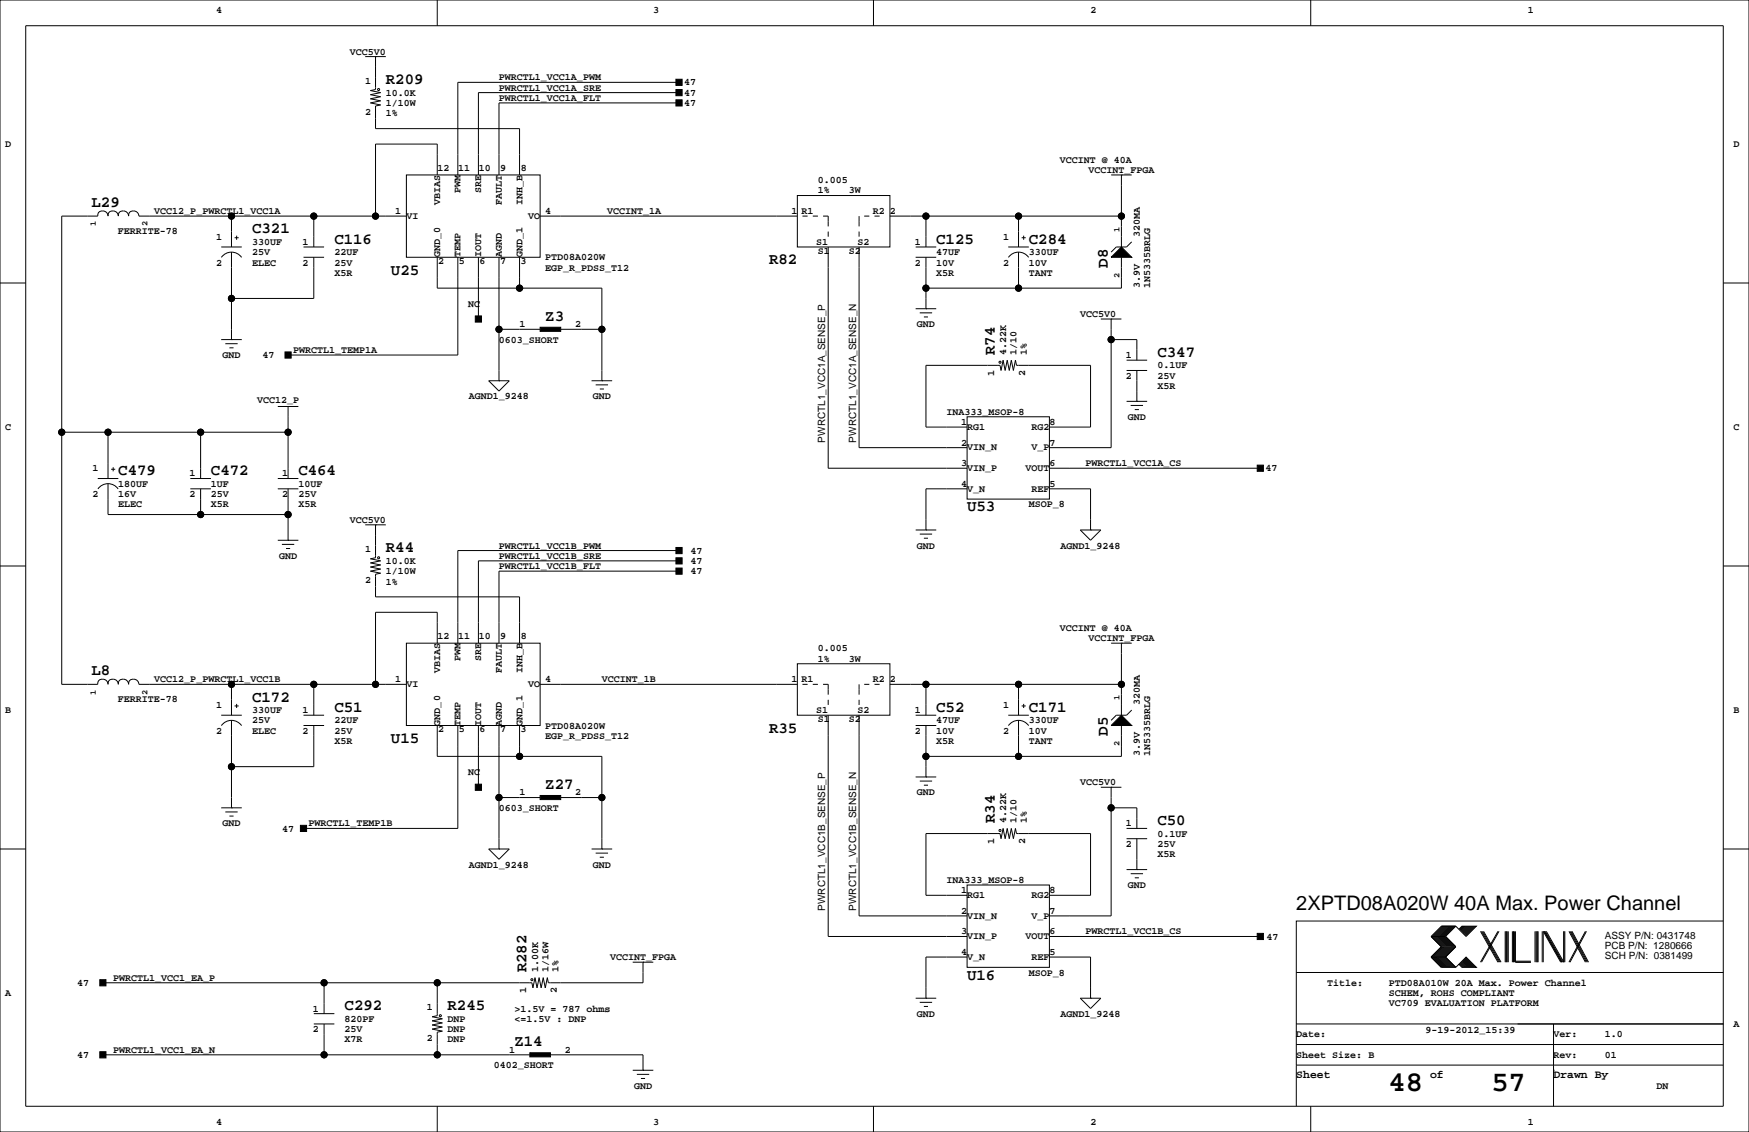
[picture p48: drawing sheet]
<svg xmlns="http://www.w3.org/2000/svg" width="432mm" height="279mm" viewBox="0 0 432 279" stroke-linecap="round" stroke-linejoin="round" font-family="sans-serif">
<defs><g id="words">
<g font-size="7.1">
<text x="342.8" y="269.3">48</text>
<text x="368.2" y="269.3">57</text>
</g>
<text font-size="4.9" x="320" y="224.6">2XPTD08A020W 40A Max. Power Channel</text>
<g font-size="3.9">
<text x="95.2" y="20.8">R209</text>
<text x="22.6" y="51">L29</text>
<text x="62.2" y="57.6">C321</text>
<text x="82.5" y="60.2">C116</text>
<text x="189.9" y="65.2">R82</text>
<text x="231.1" y="60.2">C125</text>
<text x="254" y="60.2">C284</text>
<text x="96.5" y="67.8">U25</text>
<text x="273.5" y="66" transform="rotate(-90 273.5 66)">D8</text>
<text x="134.6" y="79.2">Z3</text>
<text x="245.6" y="87.6" transform="rotate(-90 245.6 87.6)">R74</text>
<text x="285.8" y="88.1">C347</text>
<text x="29.2" y="117.3">C479</text>
<text x="52.1" y="117.3">C472</text>
<text x="73.7" y="117.3">C464</text>
<text x="238.8" y="126.2">U53</text>
<text x="95.2" y="136.4">R44</text>
<text x="22.6" y="166.6">L8</text>
<text x="62.2" y="173.2">C172</text>
<text x="82.5" y="175.7">C51</text>
<text x="231.1" y="175.7">C52</text>
<text x="254" y="175.7">C171</text>
<text x="96.5" y="183.4">U15</text>
<text x="189.9" y="180.8">R35</text>
<text x="273.5" y="181.6" transform="rotate(-90 273.5 181.6)">D5</text>
<text x="134.6" y="194.8">Z27</text>
<text x="245.6" y="203.2" transform="rotate(-90 245.6 203.2)">R34</text>
<text x="285.8" y="203.7">C50</text>
<text x="130" y="240" transform="rotate(-90 130 240)">R282</text>
<text x="238.8" y="241.8">U16</text>
<text x="85.1" y="249.4">C292</text>
<text x="110.5" y="249.4">R245</text>
<text x="127" y="258.3">Z14</text>
</g>
<g font-size="2.8">
<text x="320" y="266.1">Sheet</text>
<text x="353.1" y="266.1">of</text>
<text x="383.5" y="266.1">Drawn By</text>
</g>
<g font-size="2.5">
<text x="53.3" y="3.3">4</text>
<text x="161.3" y="3.3">3</text>
<text x="269.2" y="3.3">2</text>
<text x="377.2" y="3.3">1</text>
<text x="86.4" y="13.5">VCC5V0</text>
<text x="90.2" y="20.7">1</text>
<text x="95.2" y="23.6">10.0K</text>
<text x="123.2" y="22.4">PWRCTL1_VCC1A_SRE</text>
<text x="123.2" y="19.8">PWRCTL1_VCC1A_PWM</text>
<text x="168.9" y="23.6">47</text>
<text x="168.9" y="21.1">47</text>
<text x="90.2" y="28.3">2</text>
<text x="95.2" y="26.2">1/10W</text>
<text x="95.2" y="28.7">1%</text>
<text x="123.2" y="24.9">PWRCTL1_VCC1A_FLT</text>
<text x="168.9" y="26.2">47</text>
<text x="1.3" y="36.3">D</text>
<text x="261.6" y="40.1">VCCINT @ 40A</text>
<text x="428" y="36.3">D</text>
<text x="108" y="42.3">12</text>
<text x="113.1" y="42.3">11</text>
<text x="113.7" y="47.6" transform="rotate(-90 113.7 47.6)">PWM</text>
<text x="118.2" y="42.3">10</text>
<text x="118.8" y="47.6" transform="rotate(-90 118.8 47.6)">SRE</text>
<text x="123.5" y="42.3">9</text>
<text x="128.6" y="42.3">8</text>
<text x="201.9" y="47.8">1%</text>
<text x="201.9" y="45.2">0.005</text>
<text x="209.5" y="47.8">3W</text>
<text x="268.7" y="42.7">VCCINT_FPGA</text>
<text x="38.1" y="52.8">VCC12_P_PWRCTL1_VCC1A</text>
<text x="97.6" y="52.8">1</text>
<text x="108.6" y="50.6" transform="rotate(-90 108.6 50.6)">VBIAS</text>
<text x="123.9" y="50.6" transform="rotate(-90 123.9 50.6)">FAULT</text>
<text x="129" y="50.6" transform="rotate(-90 129 50.6)">INH_B</text>
<text x="134.6" y="52.8">4</text>
<text x="149.9" y="52.8">VCCINT_1A</text>
<text x="195.4" y="52.8">1</text>
<text x="197.9" y="52.8">R1</text>
<text x="215.5" y="52.8">R2</text>
<text x="219.7" y="52.8">2</text>
<text x="29.1" y="57.7">FERRITE-78</text>
<text x="53.3" y="59.2">1</text>
<text x="100.3" y="54">VI</text>
<text x="130.4" y="54">VO</text>
<text x="247.6" y="59.2">1</text>
<text x="281.4" y="58.4" transform="rotate(-90 281.4 58.4)">320MA</text>
<text x="53.3" y="65.5">2</text>
<text x="62.2" y="60.5">330UF</text>
<text x="62.2" y="63">25V</text>
<text x="62.2" y="65.5">ELEC</text>
<text x="74.7" y="65.5">2</text>
<text x="74.7" y="60.5">1</text>
<text x="82.5" y="63">22UF</text>
<text x="82.5" y="65.5">25V</text>
<text x="108.2" y="65.1">2</text>
<text x="108.6" y="63.5" transform="rotate(-90 108.6 63.5)">GND_0</text>
<text x="113.3" y="65.1">5</text>
<text x="113.7" y="63.5" transform="rotate(-90 113.7 63.5)">TEMP</text>
<text x="118.4" y="65.1">6</text>
<text x="118.8" y="63.5" transform="rotate(-90 118.8 63.5)">IOUT</text>
<text x="123.4" y="65.1">7</text>
<text x="123.9" y="63.5" transform="rotate(-90 123.9 63.5)">AGND</text>
<text x="128.5" y="65.1">3</text>
<text x="129" y="63.5" transform="rotate(-90 129 63.5)">GND_1</text>
<text x="134.6" y="64.3">PTD08A020W</text>
<text x="201.5" y="60.4">S1</text>
<text x="201.9" y="62.6">S1</text>
<text x="209.5" y="62.6">S2</text>
<text x="211.7" y="60.4">S2</text>
<text x="225.8" y="65.5">2</text>
<text x="225.8" y="60.5">1</text>
<text x="231.1" y="63">47UF</text>
<text x="231.1" y="65.5">10V</text>
<text x="247.6" y="65.5">2</text>
<text x="254" y="63">330UF</text>
<text x="254" y="65.5">10V</text>
<text x="82.5" y="68.1">X5R</text>
<text x="134.6" y="66.8">EGP_R_PDSS_T12</text>
<text x="231.1" y="68.1">X5R</text>
<text x="254" y="68.1">TANT</text>
<text x="281.4" y="71.1" transform="rotate(-90 281.4 71.1)">3.9V</text>
<text x="284" y="71.1" transform="rotate(-90 284 71.1)">1N5335BRLG</text>
<text x="115.6" y="75.7">NC</text>
<text x="128.3" y="80.8">1</text>
<text x="142" y="80.8">2</text>
<text x="226.4" y="80.8">GND</text>
<text x="266.7" y="78.2">VCC5V0</text>
<text x="54.9" y="88.4">GND</text>
<text x="64.8" y="88.4">47</text>
<text x="72.4" y="87.1">PWRCTL1_TEMP1A</text>
<text x="123.2" y="84.6">0603_SHORT</text>
<text x="248.4" y="87.6" transform="rotate(-90 248.4 87.6)">4.22K</text>
<text x="251" y="87.6" transform="rotate(-90 251 87.6)">1/10</text>
<text x="253.5" y="87.6" transform="rotate(-90 253.5 87.6)">1%</text>
<text x="277.9" y="88.4">1</text>
<text x="245.5" y="92.7" transform="rotate(-90 245.5 92.7)">1</text>
<text x="253.1" y="92.7" transform="rotate(-90 253.1 92.7)">2</text>
<text x="277.9" y="93.5">2</text>
<text x="285.8" y="90.9">0.1UF</text>
<text x="285.8" y="93.5">25V</text>
<text x="63.5" y="99.6">VCC12_P</text>
<text x="115.8" y="98.6">AGND1_9248</text>
<text x="146.4" y="98.6">GND</text>
<text x="285.8" y="96">X5R</text>
<text x="1.3" y="106.2">C</text>
<text x="233.7" y="102.4">INA333_MSOP-8</text>
<text x="237.3" y="104.9">1</text>
<text x="238.8" y="106.1">RG1</text>
<text x="254.6" y="106.1">RG2</text>
<text x="259.1" y="104.9">8</text>
<text x="278.4" y="103.6">GND</text>
<text x="428" y="106.2">C</text>
<text x="203.7" y="109.2" transform="rotate(-90 203.7 109.2)">PWRCTL1_VCC1A_SENSE_P</text>
<text x="211.4" y="109.2" transform="rotate(-90 211.4 109.2)">PWRCTL1_VCC1A_SENSE_N</text>
<text x="237.3" y="110">2</text>
<text x="238.8" y="111.2">VIN_N</text>
<text x="254.6" y="111.2">V_P</text>
<text x="259.1" y="110">7</text>
<text x="22.9" y="116.3">1</text>
<text x="46.8" y="117.6">1</text>
<text x="69.6" y="117.6">1</text>
<text x="237.3" y="115.1">3</text>
<text x="238.8" y="116.3">VIN_P</text>
<text x="253.2" y="116.3">VOUT</text>
<text x="259.1" y="115.1">6</text>
<text x="268" y="115.1">PWRCTL1_VCC1A_CS</text>
<text x="312.4" y="116.3">47</text>
<text x="22.9" y="122.7">2</text>
<text x="29.2" y="120.1">180UF</text>
<text x="29.2" y="122.7">16V</text>
<text x="29.2" y="125.2">ELEC</text>
<text x="46.8" y="122.7">2</text>
<text x="52.1" y="120.1">1UF</text>
<text x="52.1" y="122.7">25V</text>
<text x="52.1" y="125.2">X5R</text>
<text x="69.6" y="122.7">2</text>
<text x="73.7" y="120.1">10UF</text>
<text x="73.7" y="122.7">25V</text>
<text x="73.7" y="125.2">X5R</text>
<text x="237.3" y="120.1">4</text>
<text x="238.8" y="121.3">V_N</text>
<text x="254" y="125.2">MSOP_8</text>
<text x="254.6" y="121.3">REF</text>
<text x="259.1" y="120.1">5</text>
<text x="86.4" y="129">VCC5V0</text>
<text x="68.9" y="137.9">GND</text>
<text x="90.2" y="136.2">1</text>
<text x="123.2" y="137.9">PWRCTL1_VCC1B_SRE</text>
<text x="123.2" y="135.4">PWRCTL1_VCC1B_PWM</text>
<text x="170.5" y="136.7">47</text>
<text x="226.4" y="135.4">GND</text>
<text x="261.8" y="135.4">AGND1_9248</text>
<text x="90.2" y="143.9">2</text>
<text x="95.2" y="139.2">10.0K</text>
<text x="95.2" y="141.7">1/10W</text>
<text x="123.2" y="140.5">PWRCTL1_VCC1B_FLT</text>
<text x="170.5" y="139.2">47</text>
<text x="170.5" y="141.7">47</text>
<text x="95.2" y="144.3">1%</text>
<text x="261.6" y="155.7">VCCINT @ 40A</text>
<text x="108" y="157.8">12</text>
<text x="113.1" y="157.8">11</text>
<text x="118.2" y="157.8">10</text>
<text x="123.5" y="157.8">9</text>
<text x="128.6" y="157.8">8</text>
<text x="201.9" y="160.8">0.005</text>
<text x="268.7" y="158.2">VCCINT_FPGA</text>
<text x="108.6" y="166.2" transform="rotate(-90 108.6 166.2)">VBIAS</text>
<text x="113.7" y="163.2" transform="rotate(-90 113.7 163.2)">PWM</text>
<text x="118.8" y="163.2" transform="rotate(-90 118.8 163.2)">SRE</text>
<text x="123.9" y="166.2" transform="rotate(-90 123.9 166.2)">FAULT</text>
<text x="129" y="166.2" transform="rotate(-90 129 166.2)">INH_B</text>
<text x="201.9" y="163.3">1%</text>
<text x="209.5" y="163.3">3W</text>
<text x="29.1" y="173.3">FERRITE-78</text>
<text x="38.1" y="168.4">VCC12_P_PWRCTL1_VCC1B</text>
<text x="97.6" y="168.4">1</text>
<text x="100.3" y="169.6">VI</text>
<text x="130.4" y="169.6">VO</text>
<text x="134.6" y="168.4">4</text>
<text x="148.6" y="168.4">VCCINT_1B</text>
<text x="195.4" y="168.4">1</text>
<text x="197.9" y="168.3">R1</text>
<text x="215.5" y="168.3">R2</text>
<text x="219.7" y="168.4">2</text>
<text x="281.4" y="174" transform="rotate(-90 281.4 174)">320MA</text>
<text x="1.3" y="176">B</text>
<text x="53.3" y="174.8">1</text>
<text x="62.2" y="176">330UF</text>
<text x="62.2" y="178.6">25V</text>
<text x="74.7" y="176">1</text>
<text x="82.5" y="178.6">22UF</text>
<text x="108.6" y="179.1" transform="rotate(-90 108.6 179.1)">GND_0</text>
<text x="113.7" y="179.1" transform="rotate(-90 113.7 179.1)">TEMP</text>
<text x="118.8" y="179.1" transform="rotate(-90 118.8 179.1)">IOUT</text>
<text x="123.9" y="179.1" transform="rotate(-90 123.9 179.1)">AGND</text>
<text x="129" y="179.1" transform="rotate(-90 129 179.1)">GND_1</text>
<text x="134.6" y="179.8">PTD08A020W</text>
<text x="201.5" y="176">S1</text>
<text x="201.9" y="178.1">S1</text>
<text x="209.5" y="178.1">S2</text>
<text x="211.7" y="176">S2</text>
<text x="225.8" y="176">1</text>
<text x="231.1" y="178.6">47UF</text>
<text x="247.6" y="174.8">1</text>
<text x="254" y="178.6">330UF</text>
<text x="428" y="176">B</text>
<text x="53.3" y="181.1">2</text>
<text x="62.2" y="181.1">ELEC</text>
<text x="74.7" y="181.1">2</text>
<text x="82.5" y="181.1">25V</text>
<text x="82.5" y="183.6">X5R</text>
<text x="108.2" y="180.7">2</text>
<text x="113.3" y="180.7">5</text>
<text x="118.4" y="180.7">6</text>
<text x="123.4" y="180.7">7</text>
<text x="128.5" y="180.7">3</text>
<text x="134.6" y="182.4">EGP_R_PDSS_T12</text>
<text x="225.8" y="181.1">2</text>
<text x="231.1" y="181.1">10V</text>
<text x="231.1" y="183.6">X5R</text>
<text x="247.6" y="181.1">2</text>
<text x="254" y="181.1">10V</text>
<text x="254" y="183.6">TANT</text>
<text x="115.6" y="191.3">NC</text>
<text x="281.4" y="186.7" transform="rotate(-90 281.4 186.7)">3.9V</text>
<text x="284" y="186.7" transform="rotate(-90 284 186.7)">1N5335BRLG</text>
<text x="128.3" y="196.3">1</text>
<text x="142" y="196.3">2</text>
<text x="226.4" y="196.3">GND</text>
<text x="266.7" y="193.8">VCC5V0</text>
<text x="54.9" y="204">GND</text>
<text x="76.2" y="204">PWRCTL1_TEMP1B</text>
<text x="123.2" y="200.2">0603_SHORT</text>
<text x="248.4" y="203.2" transform="rotate(-90 248.4 203.2)">4.22K</text>
<text x="251" y="203.2" transform="rotate(-90 251 203.2)">1/10</text>
<text x="253.5" y="203.2" transform="rotate(-90 253.5 203.2)">1%</text>
<text x="277.9" y="204">1</text>
<text x="69.6" y="205.2">47</text>
<text x="245.5" y="208.3" transform="rotate(-90 245.5 208.3)">1</text>
<text x="253.1" y="208.3" transform="rotate(-90 253.1 208.3)">2</text>
<text x="277.9" y="209">2</text>
<text x="285.8" y="206.5">0.1UF</text>
<text x="285.8" y="209">25V</text>
<text x="115.8" y="214.1">AGND1_9248</text>
<text x="146.4" y="214.1">GND</text>
<text x="285.8" y="211.6">X5R</text>
<text x="233.7" y="217.9">INA333_MSOP-8</text>
<text x="237.3" y="220.5">1</text>
<text x="238.8" y="221.7">RG1</text>
<text x="254.6" y="221.7">RG2</text>
<text x="259.1" y="220.5">8</text>
<text x="278.4" y="219.2">GND</text>
<text x="203.7" y="224.8" transform="rotate(-90 203.7 224.8)">PWRCTL1_VCC1B_SENSE_P</text>
<text x="211.4" y="224.8" transform="rotate(-90 211.4 224.8)">PWRCTL1_VCC1B_SENSE_N</text>
<text x="237.3" y="225.6">2</text>
<text x="238.8" y="226.8">VIN_N</text>
<text x="254.6" y="226.8">V_P</text>
<text x="259.1" y="225.6">7</text>
<text x="237.3" y="230.6">3</text>
<text x="238.8" y="231.8">VIN_P</text>
<text x="253.2" y="231.8">VOUT</text>
<text x="259.1" y="230.6">6</text>
<text x="268" y="230.6">PWRCTL1_VCC1B_CS</text>
<text x="312.7" y="231.9">47</text>
<text x="396.2" y="231.7">ASSY P/N: 0431748</text>
<text x="150.6" y="237">VCCINT_FPGA</text>
<text x="237.3" y="235.7">4</text>
<text x="238.8" y="236.9">V_N</text>
<text x="254.6" y="236.9">REF</text>
<text x="259.1" y="235.7">5</text>
<text x="396.2" y="236.8">SCH P/N: 0381499</text>
<text x="396.2" y="234.2">PCB P/N: 1280666</text>
<text x="1.3" y="245.9">A</text>
<text x="19" y="243.3">47</text>
<text x="27.9" y="242.1">PWRCTL1_VCC1_EA_P</text>
<text x="129.9" y="245.1" transform="rotate(-90 129.9 245.1)">1</text>
<text x="132.8" y="240" transform="rotate(-90 132.8 240)">1.00K</text>
<text x="135.4" y="240" transform="rotate(-90 135.4 240)">1/16W</text>
<text x="137.5" y="245.1" transform="rotate(-90 137.5 245.1)">2</text>
<text x="137.9" y="240" transform="rotate(-90 137.9 240)">1%</text>
<text x="254" y="240.8">MSOP_8</text>
<text x="327.7" y="243.3">Title:</text>
<text x="342.9" y="245.9">SCHEM, ROHS COMPLIANT</text>
<text x="342.9" y="243.3">PTD08A010W 20A Max. Power Channel</text>
<text x="77.3" y="249.7">1</text>
<text x="105.4" y="249.3">1</text>
<text x="127" y="249.7">&gt;1.5V = 787 ohms</text>
<text x="226.4" y="251">GND</text>
<text x="261.8" y="251">AGND1_9248</text>
<text x="342.9" y="248.4">VC709 EVALUATION PLATFORM</text>
<text x="77.3" y="254.8">2</text>
<text x="85.1" y="252.2">820PF</text>
<text x="85.1" y="254.8">25V</text>
<text x="85.1" y="257.3">X7R</text>
<text x="105.4" y="256.9">2</text>
<text x="110.5" y="252.2">DNP</text>
<text x="110.5" y="254.8">DNP</text>
<text x="110.5" y="257.3">DNP</text>
<text x="127" y="252.2">&lt;=1.5V : DNP</text>
<text x="320" y="256">Date:</text>
<text x="351.9" y="255">9-19-2012_15:39</text>
<text x="383.5" y="256">Ver:</text>
<text x="396.2" y="256">1.0</text>
<text x="428" y="253.5">A</text>
<text x="19" y="261.1">47</text>
<text x="27.9" y="259.8">PWRCTL1_VCC1_EA_N</text>
<text x="121.9" y="263.7">0402_SHORT</text>
<text x="125.7" y="259.8">1</text>
<text x="139.5" y="259.8">2</text>
<text x="320" y="261.1">Sheet Size: B</text>
<text x="383.5" y="261.1">Rev:</text>
<text x="396.2" y="261.1">01</text>
<text x="156.5" y="268.7">GND</text>
<text x="408.9" y="268.7">DN</text>
<text x="53.3" y="277.6">4</text>
<text x="161.3" y="277.6">3</text>
<text x="269.2" y="277.6">2</text>
<text x="377.2" y="277.6">1</text>
</g>
<g font-size="2.1">
<text x="23.7" y="55.9" transform="rotate(-90 23.7 55.9)">1</text>
<text x="36.4" y="55.9" transform="rotate(-90 36.4 55.9)">2</text>
<text x="276.4" y="57.2" transform="rotate(-90 276.4 57.2)">1</text>
<text x="276.4" y="68.6" transform="rotate(-90 276.4 68.6)">2</text>
<text x="23.7" y="171.4" transform="rotate(-90 23.7 171.4)">1</text>
<text x="36.4" y="171.4" transform="rotate(-90 36.4 171.4)">2</text>
<text x="276.4" y="172.7" transform="rotate(-90 276.4 172.7)">1</text>
<text x="276.4" y="184.1" transform="rotate(-90 276.4 184.1)">2</text>
</g>
</g></defs>
<g fill="none" stroke="#000" stroke-width=".25">
<path d="M0 0h431.8v279.4h-431.8zM6.3 6.4h419.1v266.6h-419.1zM90.2 14h5M92.7 14h.1M92.7 14v8.1l-1.3 .3 2.6 .5-2.6 .5 2.6 .5-2.6 .5 2.6 .5-2.6 .5 2.6 .5-1.3 .3v5.6h35.6v11.4M107.9 0v6.4M215.6 0v6.4M323.6 0v6.4M167.6 25.4h-44.4v17.8M167.6 22.9h-49.5v20.3M167.6 20.3h-54.6v22.9M25.4 52.1a1.05 1.05 0 0 0-1.3 1.2h-8.9v115.6h9a1.02 1.02 0 0 1 1.2-1.2"/>
<path d="M25.4 52.1a1.27 1.27 0 0 1 1.3 1.2M26.7 53.3a1.26 1.26 0 0 1 1.3-1.3 1.26 1.26 0 0 1 1.2 1.3M29.2 53.3a1.26 1.26 0 0 1 1.3-1.3 1.26 1.26 0 0 1 1.2 1.3M31.8 53.3a1.26 1.26 0 0 1 1.2-1.3 1.26 1.26 0 0 1 1.3 1.3h66M57.1 53.3v7.7M57.9 58.7h1M58.4 58.2v1M77.5 53.3v7.7M100.3 43.2h33v20.3h-33zM107.9 43.2v-7.6h-15.2v17.7M133.3 53.3h63.5M196.8 48.3h22.9v12.7h-22.9z"/>
<path d="M198.1 53.3h1.3M200.7 53.3h1.2M203.2 53.3h1.3v2.6M204.5 57.2v1.2M212.1 53.3v2.6M212.1 57.2v1.2M213.4 53.3h1.2M215.9 53.3h1.3M219.7 53.3h57.2M228.6 53.3v7.7M251.5 53.3v7.7M252.2 58.7h1"/>
<path d="M252.7 58.2v1M274.3 43.2h5.1M276.9 43.2h.1M276.9 43.2v17.8M279.4 59.7l-1.3 1.3h-2.5l-1.3 1.2M0 69.8h6.3M54.6 61h5.1M54.7 63.5a3 3 0 0 1 4.9 0M57.1 62.2v21.6M74.9 61h5.1M74.9 63.5h5.1M77.5 63.5v10.2h-20.4"/>
<path d="M107.9 63.5v7.6h40.7v22.9M113 63.5v24.1h-41.9M118.1 63.5v15.2M123.2 63.5v30.5M128.3 63.5v7.6M204.5 61v54.6h34.3M212.1 61v49.5h26.7M226.1 61h5M226.1 63.5h5M226.1 76.2h5M227.1 77.2h3M228.1 78.2h1"/>
<path d="M228.6 76.2h.1M228.6 63.5v12.7M248.9 61h5.1M249 63.5a3 3 0 0 1 5 0M251.5 62.2v8.9M271.8 78.7h5.1M274.3 78.7h.1M274.3 78.7v31.8h-15.2M276.9 63.5v7.6h-48.3M425.4 69.8h6.4M54.6 83.8h5.1M55.6 84.8h3.1"/>
<path d="M56.6 85.9h1.1M57.1 83.8h.1M120.6 94h5.1l-2.5 2.5zM123.2 94h.1M123.2 81.3h10.1M138.4 81.3h10.2M146 94h5.1M147.1 95h3M148.1 96h1M148.6 94h.1M274.3 83.8h6.4v5.1M278.1 91.4h5.1"/>
<path d="M278.1 88.9h5.1M278.1 99.1h5.1M280.7 99.1h.1M280.7 91.4v7.7M15.2 106.7h55.9M24.1 118.1h5.1M26.7 106.7v11.4M26.7 119.4v7.6h44.4M27.4 115.8h1M27.9 115.3v1M47 118.1h5.1M49.5 106.7v11.4"/>
<path d="M68.6 118.1h5.1M68.6 100.3h5.1M71.1 100.3h.1M71.1 100.3v17.8M238.8 102.9h20.3v20.3h-20.3zM238.8 105.4h-10.2v-15.2h18.3l.2 1.2 .5-2.5 .6 2.5 .5-2.5 .5 2.5 .5-2.5 .5 2.5 .5-2.5 .3 1.3h18.2v15.2h-10.1M259.1 115.6h52M279.1 100.1h3.1M280.2 101.1h1M0 139.7h6.3M24.2 120.7a3 3 0 0 1 5 0M47 120.7h5.1"/>
<path d="M49.5 120.7v6.3M68.6 133.3h5.1M68.6 120.7h5.1M69.6 134.4h3M70.6 135.4h1M71.1 133.3h.1M71.1 120.7v12.6M90.2 129.5h5M92.7 129.5h.1M92.7 129.5v8.2l-1.3 .2 2.6 .5-2.6 .5 2.6 .5-2.6 .6 2.6 .5-2.6 .5 2.6 .5-1.3 .2v5.6h35.6v11.5M167.6 138.4h-49.5v20.4M167.6 135.9h-54.6v22.9"/>
<path d="M226.1 130.8h5M227.1 131.8h3M228.1 132.8h1M228.6 130.8h.1M238.8 120.7h-10.2v10.1M259.1 120.7h10.1v10.1M266.7 130.8h5.1l-2.6 2.5zM269.2 130.8h.1M425.4 139.7h6.4M100.3 158.8h33v20.3h-33zM107.9 158.8v-7.7h-15.2v17.8M167.6 141h-44.4v17.8"/>
<path d="M274.3 158.8h5.1M276.9 158.8h.1M276.9 158.8v17.7M25.4 167.6a1.27 1.27 0 0 1 1.3 1.3M27.9 167.7a1.02 1.02 0 0 0-1.2 1.2M27.9 167.6a1.27 1.27 0 0 1 1.3 1.3M30.5 167.7a1.02 1.02 0 0 0-1.3 1.2M30.5 167.6a1.27 1.27 0 0 1 1.2 1.3M33 167.7a1.02 1.02 0 0 0-1.2 1.2M33 167.6a1.27 1.27 0 0 1 1.3 1.3h66M54.6 176.5h5.1M54.7 179.1a3 3 0 0 1 4.9 0"/>
<path d="M57.1 168.9v7.6M57.1 177.8v21.6M57.9 174.2h1M58.4 173.7v1.1M74.9 176.5h5.1M74.9 179.1h5.1M77.5 168.9v7.6M77.5 179.1v10.1h-20.4M107.9 179.1v7.6h40.7v22.8M113 179.1v25.4h-38.1M118.1 179.1v15.2M123.2 179.1v30.4"/>
<path d="M128.3 179.1v7.6M133.3 168.9h63.5M196.8 163.8h22.9v12.7h-22.9zM198.1 168.9h1.3M200.7 168.9h1.2M203.2 168.9h1.3v2.5M204.5 172.7v1.3M204.5 176.5v54.6h34.3M212.1 176.5v49.6h26.7M212.1 168.9v2.5M212.1 172.7v1.3M213.4 168.9h1.2"/>
<path d="M215.9 168.9h1.3M219.7 168.9h57.2M226.1 176.5h5M226.1 179.1h5M228.6 168.9v7.6M228.6 179.1v12.7M248.9 176.5h5.1M249 179.1a3 3 0 0 1 5 0M251.5 168.9v7.6M251.5 177.8v8.9M252.2 174.2h1M252.7 173.7v1.1"/>
<path d="M276.9 179.1v7.6h-48.3M279.4 175.3l-1.3 1.2h-2.5l-1.3 1.3M54.6 199.4h5.1M57.1 199.4h.1M123.2 196.8h10.1M138.4 196.8h10.2M226.1 191.8h5M227.1 192.8h3M228.1 193.8h1M228.6 191.8h.1M271.8 194.3h5.1M274.3 194.3h.1"/>
<path d="M274.3 199.4h6.4v5.1M274.3 194.3v31.8h-15.2M0 209.5h6.3M55.6 200.4h3.1M56.6 201.4h1.1M120.6 209.5h5.1l-2.5 2.6zM123.2 209.5h.1M146 209.5h5.1M147.1 210.6h3M148.1 211.6h1M148.6 209.5h.1M238.8 218.4h20.3v20.4h-20.3z"/>
<path d="M278.1 207h5.1M278.1 204.5h5.1M278.1 214.6h5.1M279.1 215.6h3.1M280.2 216.7h1M280.7 214.6h.1M280.7 207v7.6M425.4 209.5h6.4M156.2 237.5h5.1M158.7 237.5h.1M158.7 237.5v5.1h-23.3l-.3-1.3-.5 2.5-.5-2.5-.5 2.5-.5-2.5-.5 2.5-.5-2.5-.5 2.5-.3-1.2h-105.9M238.8 221h-10.2v-15.3h18.3l.2 1.3 .5-2.5 .6 2.5 .5-2.5 .5 2.5 .5-2.5 .5 2.5 .5-2.5 .3 1.2h18.2v15.3h-10.1"/>
<path d="M238.8 236.2h-10.2v10.2M259.1 236.2h10.1v10.2M259.1 231.1h52M353.3 236.2h3.6M353.3 231.1h3.6M353.3 236.2l2.6 2.6h3.5M353.3 231.1l2.6 2.6-2.6 2.5M356.1 228.6l-2.5 2.5 2.5 2.6-2.5 2.5 2.5 2.6M356.4 228.6l-2.6 2.5 2.6 2.6-2.6 2.5 2.6 2.6M356.6 228.6l-2.5 2.5 2.5 2.6-2.5 2.5 2.5 2.6M356.9 228.6l-2.6 2.5 2.6 2.6-2.6 2.5 2.6 2.6M356.9 231.1l2.5 2.6-2.5 2.5"/>
<path d="M356.9 236.2l2.5 2.6M357.1 228.6l-2.5 2.5 2.5 2.6-2.5 2.5 2.5 2.6M357.4 228.6l-2.6 2.5 2.6 2.6-2.6 2.5 2.6 2.6M357.6 228.6l-2.5 2.5 2.5 2.6-2.5 2.5 2.5 2.6M357.9 228.6l-2.6 2.5 2.6 2.6-2.6 2.5 2.6 2.6M358.1 228.6l-2.5 2.5 2.5 2.6-2.5 2.5 2.5 2.6M358.4 228.6l-2.5 2.5 2.5 2.6-2.5 2.5 2.5 2.6M358.6 228.6l-2.5 2.5 2.5 2.6-2.5 2.5 2.5 2.6M358.9 228.6l-2.5 2.5 2.5 2.6-2.5 2.5 2.5 2.6M359.2 228.6l-2.6 2.5 2.6 2.6-2.6 2.5 2.6 2.6M359.4 228.6l2.5 2.5 2.6-2.5h-3.6l-.7 .8M359.4 228.6h-3.5l-2.6 2.5"/>
<path d="M359.4 228.6l-2.5 2.5M360.2 238l.7 .8h3.6l-2.6-2.6-2.5 2.6M360.4 237.7l1 1.1M360.4 238l.8 .8M360.7 237.5l1.2 1.3M360.7 237.7l1 1.1M360.9 237.2l1.6 1.6M360.9 237.5l1.3 1.3M361.2 237l1.8 1.8M361.2 237.2l1.5 1.6M361.2 228.6l-.8 .8M361.4 236.7l2.1 2.1"/>
<path d="M361.4 237l1.8 1.8M361.4 228.6l-1 1M361.7 236.5l2.3 2.3M361.7 236.7l2 2.1M361.7 228.6l-1 1M361.9 236.5l2.3 2.3M361.9 228.6l-1.2 1.3M362.2 228.6l-1.3 1.3M362.5 228.6l-1.6 1.5M362.7 228.6l-1.5 1.5M363 228.6l-1.8 1.8M363.2 228.6l-1.8 1.8"/>
<path d="M363.5 228.6l-2.1 2M363.7 228.6l-2 2M364 228.6l-2.3 2.3M364.2 228.6l-2.3 2.3M365.5 229.9l4.3 7.6M365.8 229.9l4.3 7.6M366 229.9l4.3 7.6M366.3 229.9l4.3 7.6M369.8 229.9l-4.3 7.6M370.1 229.9l-4.3 7.6M371.6 229.9v7.6M371.9 229.9v7.6"/>
<path d="M372.1 229.9v7.6M372.4 229.9v7.6M373.4 229.9v7.6M373.6 229.9v7.6M373.9 229.9v7.6M374.1 229.9v7.6h3.9M374.1 237.2h3.9M379 229.9v7.6M379.2 229.9v7.6M379.5 229.9v7.6M379.7 229.9v7.6M380.7 229.9v7.6"/>
<path d="M381 237.5v-7.6l4.3 7.6M381.3 229.9l4.3 7.6M381.5 229.9l4.3 7.6M381.8 229.9l4.3 7.6v-7.6M386.3 229.9v7.6M387.3 229.9l4.1 7.6M387.6 229.9l4.1 7.6M387.9 229.9l4 7.6M388.1 229.9l4.1 7.6M391.4 229.9l-4.1 7.6M391.7 229.9l-4.1 7.6M425.4 227.3h-105.4v35.6"/>
<path d="M77.5 252.7h5M77.5 250.2h5M80 242.6v7.6M80 252.7v7.6M107.9 242.6v8.1l-1.2 .3 2.5 .5-2.5 .5 2.5 .5-2.5 .5 2.5 .5-2.5 .5 2.5 .5-1.3 .3v5.5M226.1 246.4h5M227.1 247.4h3M228.1 248.4h1M228.6 246.4h.1M266.7 246.4h5.1l-2.6 2.5zM269.2 246.4h.1M320 252.7h105.4"/>
<path d="M320 257.8h105.4M320 240h105.4M383.5 252.7v20.3M25.4 260.3h105.4M107.9 273v6.4M135.9 260.3h22.8v3.9M156.2 264.2h5.1M157.2 265.2h3.1M158.2 266.2h1.1M158.7 264.2h.1M215.6 273v6.4M320 262.9v10.1"/>
<path d="M320 262.9h105.4M323.6 273v6.4M383.5 264.2h.1"/>
<circle cx="93.5" cy="22.1" r=".25"/>
<circle cx="57.2" cy="53.3" r=".76"/>
<circle cx="77.5" cy="53.3" r=".76"/>
<circle cx="92.7" cy="53.3" r=".76"/>
<circle cx="228.6" cy="53.3" r=".76"/>
<circle cx="251.5" cy="53.3" r=".76"/>
<circle cx="276.9" cy="53.3" r=".76"/>
<circle cx="57.2" cy="73.7" r=".76"/>
<circle cx="128.3" cy="71.1" r=".76"/>
<circle cx="228.6" cy="71.1" r=".76"/>
<circle cx="251.5" cy="71.1" r=".76"/>
<circle cx="123.2" cy="81.3" r=".76"/>
<circle cx="148.6" cy="81.3" r=".76"/>
<circle cx="246.9" cy="89.4" r=".25"/>
<circle cx="274.3" cy="83.8" r=".76"/>
<circle cx="15.2" cy="106.7" r=".76"/>
<circle cx="26.7" cy="106.7" r=".76"/>
<circle cx="49.5" cy="106.7" r=".76"/>
<circle cx="71.1" cy="106.7" r=".76"/>
<circle cx="49.5" cy="127" r=".76"/>
<circle cx="71.1" cy="127" r=".76"/>
<circle cx="93.5" cy="137.7" r=".25"/>
<circle cx="57.2" cy="168.9" r=".76"/>
<circle cx="77.5" cy="168.9" r=".76"/>
<circle cx="92.7" cy="168.9" r=".76"/>
<circle cx="228.6" cy="168.9" r=".76"/>
<circle cx="251.5" cy="168.9" r=".76"/>
<circle cx="276.9" cy="168.9" r=".76"/>
<circle cx="57.2" cy="189.2" r=".76"/>
<circle cx="123.2" cy="196.8" r=".76"/>
<circle cx="128.3" cy="186.7" r=".76"/>
<circle cx="148.6" cy="196.8" r=".76"/>
<circle cx="228.6" cy="186.7" r=".76"/>
<circle cx="251.5" cy="186.7" r=".76"/>
<circle cx="274.3" cy="199.4" r=".76"/>
<circle cx="246.9" cy="205" r=".25"/>
<circle cx="80" cy="242.6" r=".76"/>
<circle cx="108" cy="242.6" r=".76"/>
<circle cx="108.7" cy="250.7" r=".25"/>
<circle cx="131.3" cy="241.8" r=".25"/>
<circle cx="80" cy="260.3" r=".76"/>
<circle cx="108" cy="260.3" r=".76"/>
</g>
<g fill="#000" stroke="#000" stroke-width=".25">
<path d="M166.9 19.6h1.5v1.5h-1.5z" fill-rule="evenodd"/>
<path d="M166.9 24.6h1.5v1.6h-1.5z" fill-rule="evenodd"/>
<path d="M166.9 22.1h1.5v1.5h-1.5z" fill-rule="evenodd"/>
<path d="M117.3 78h1.6v1.5h-1.6z" fill-rule="evenodd"/>
<path d="M276.9 61l2.5 2.5h-5.1z" fill-rule="evenodd"/>
<path d="M70.4 86.9h1.5v1.5h-1.5z" fill-rule="evenodd"/>
<path d="M133.3 80.8h5.1v1h-5.1z" fill-rule="evenodd"/>
<path d="M310.4 114.8h1.5v1.5h-1.5z" fill-rule="evenodd"/>
<path d="M166.9 135.1h1.5v1.6h-1.5z" fill-rule="evenodd"/>
<path d="M166.9 137.7h1.5v1.5h-1.5z" fill-rule="evenodd"/>
<path d="M166.9 140.2h1.5v1.5h-1.5z" fill-rule="evenodd"/>
<path d="M276.9 176.5l2.5 2.6h-5.1z" fill-rule="evenodd"/>
<path d="M117.3 193.5h1.6v1.6h-1.6z" fill-rule="evenodd"/>
<path d="M133.3 196.3h5.1v1.1h-5.1z" fill-rule="evenodd"/>
<path d="M74.2 203.7h1.5v1.5h-1.5z" fill-rule="evenodd"/>
<path d="M310.4 230.4h1.5v1.5h-1.5z" fill-rule="evenodd"/>
<path d="M24.6 241.8h1.6v1.5h-1.6z" fill-rule="evenodd"/>
<path d="M24.6 259.6h1.6v1.5h-1.6z" fill-rule="evenodd"/>
<path d="M130.8 259.8h5.1v1.1h-5.1z" fill-rule="evenodd"/>
<circle cx="57.2" cy="53.3" r=".76"/>
<circle cx="77.5" cy="53.3" r=".76"/>
<circle cx="92.7" cy="53.3" r=".76"/>
<circle cx="228.6" cy="53.3" r=".76"/>
<circle cx="251.5" cy="53.3" r=".76"/>
<circle cx="276.9" cy="53.3" r=".76"/>
<circle cx="57.2" cy="73.7" r=".76"/>
<circle cx="128.3" cy="71.1" r=".76"/>
<circle cx="228.6" cy="71.1" r=".76"/>
<circle cx="251.5" cy="71.1" r=".76"/>
<circle cx="123.2" cy="81.3" r=".76"/>
<circle cx="148.6" cy="81.3" r=".76"/>
<circle cx="274.3" cy="83.8" r=".76"/>
<circle cx="15.2" cy="106.7" r=".76"/>
<circle cx="26.7" cy="106.7" r=".76"/>
<circle cx="49.5" cy="106.7" r=".76"/>
<circle cx="71.1" cy="106.7" r=".76"/>
<circle cx="49.5" cy="127" r=".76"/>
<circle cx="71.1" cy="127" r=".76"/>
<circle cx="57.2" cy="168.9" r=".76"/>
<circle cx="77.5" cy="168.9" r=".76"/>
<circle cx="92.7" cy="168.9" r=".76"/>
<circle cx="228.6" cy="168.9" r=".76"/>
<circle cx="251.5" cy="168.9" r=".76"/>
<circle cx="276.9" cy="168.9" r=".76"/>
<circle cx="57.2" cy="189.2" r=".76"/>
<circle cx="123.2" cy="196.8" r=".76"/>
<circle cx="128.3" cy="186.7" r=".76"/>
<circle cx="148.6" cy="196.8" r=".76"/>
<circle cx="228.6" cy="186.7" r=".76"/>
<circle cx="251.5" cy="186.7" r=".76"/>
<circle cx="274.3" cy="199.4" r=".76"/>
<circle cx="80" cy="242.6" r=".76"/>
<circle cx="108" cy="242.6" r=".76"/>
<circle cx="80" cy="260.3" r=".76"/>
<circle cx="108" cy="260.3" r=".76"/>
</g>
<use href="#words"/>
</svg>
